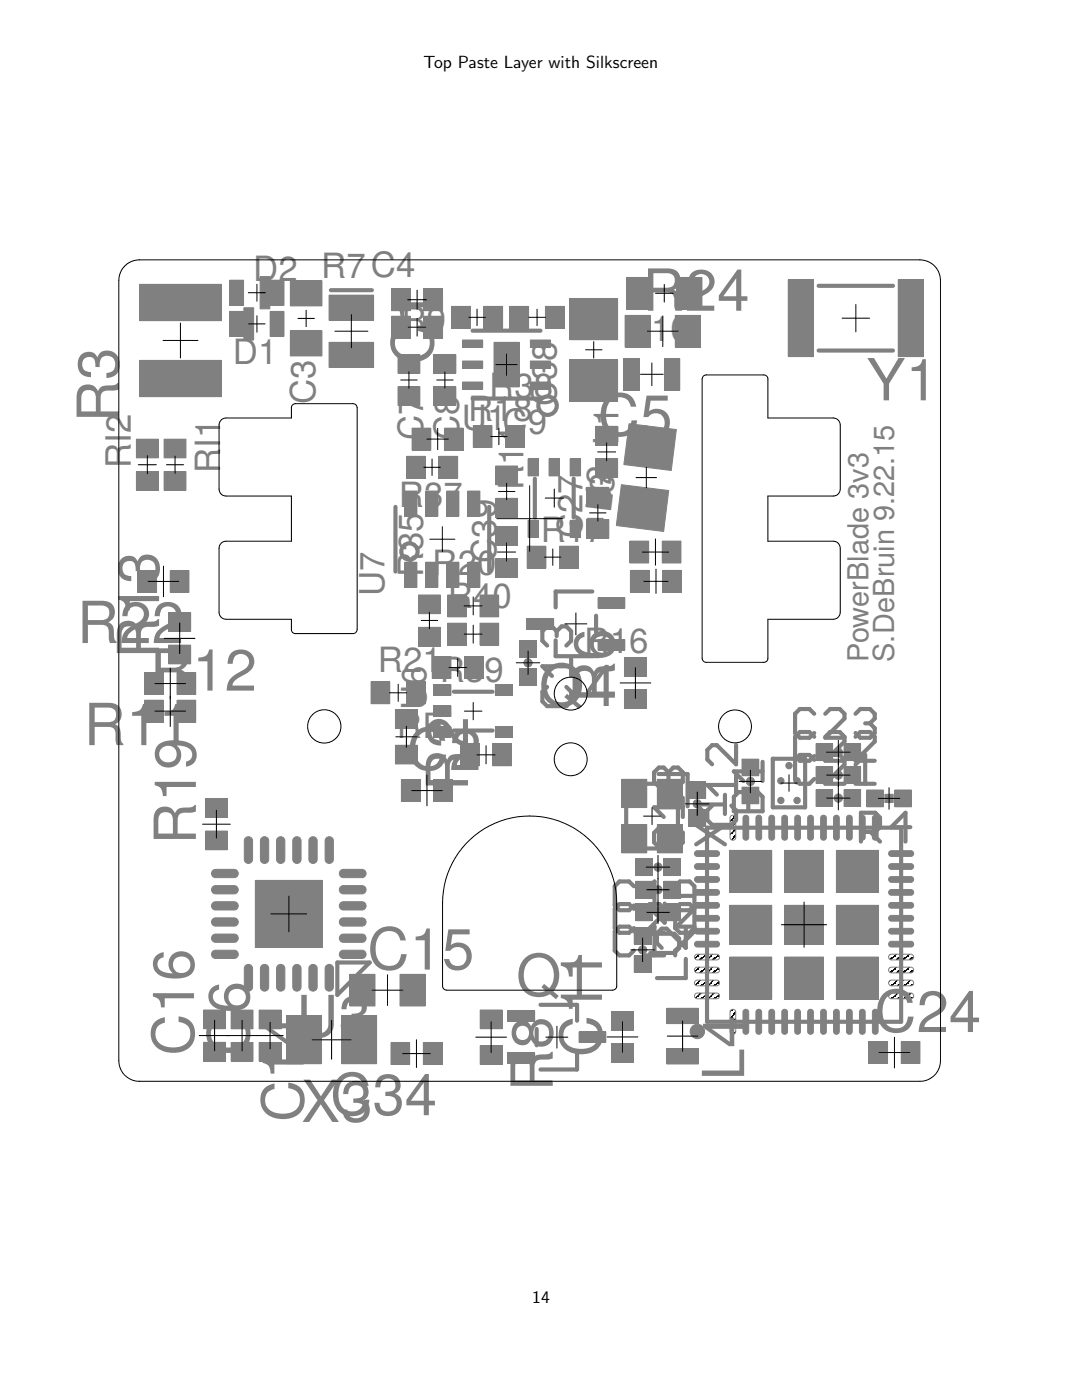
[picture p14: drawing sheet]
<svg xmlns="http://www.w3.org/2000/svg" width="216mm" height="279mm" viewBox="0 0 216 279" stroke-linecap="round" stroke-linejoin="round" font-family="sans-serif">
<defs><g id="words">
<g font-size="11.6" fill="#808080">
<text x="86.5" y="64.3" transform="rotate(-90 86.5 64.3)">1</text>
<text x="128.2" y="62">R24</text>
<text x="86.5" y="72.8" transform="rotate(-90 86.5 72.8)">C</text>
<text x="172.9" y="79.9">Y1</text>
<text x="23.7" y="84.3" transform="rotate(-90 23.7 84.3)">R3</text>
<text x="119.3" y="87">C5</text>
<text x="15.4" y="128.3">R</text>
<text x="23.8" y="128.3">22</text>
<text x="31.7" y="131.4" transform="rotate(-90 31.7 131.4)">R13</text>
<text x="29.9" y="137.8">R</text>
<text x="38.4" y="137.8">12</text>
<text x="107.6" y="140.9">Q4</text>
<text x="122.7" y="140.3" transform="rotate(-90 122.7 140.3)">R6</text>
<text x="16.7" y="148.7">R</text>
<text x="25.2" y="148.7">11</text>
<text x="93.4" y="149.4" transform="rotate(-90 93.4 149.4)">2</text>
<text x="81.2" y="153.7">C2</text>
<text x="93.4" y="157.8" transform="rotate(-90 93.4 157.8)">R</text>
<text x="39.1" y="168.5" transform="rotate(-90 39.1 168.5)">R19</text>
<text x="73.3" y="193.5">C15</text>
<text x="120.1" y="196.1" transform="rotate(-90 120.1 196.1)">1</text>
<text x="49.8" y="202.3" transform="rotate(-90 49.8 202.3)">6</text>
<text x="103" y="198.8">Q1</text>
<text x="120.1" y="202.5" transform="rotate(-90 120.1 202.5)">1</text>
<text x="59.1" y="207">U</text>
<text x="60.6" y="209" transform="rotate(-90 60.6 209)">4</text>
<text x="67.6" y="207">3</text>
<text x="174.5" y="206">C2</text>
<text x="189.3" y="206">4</text>
<text x="38.7" y="210.7" transform="rotate(-90 38.7 210.7)">C16</text>
<text x="49.8" y="210.7" transform="rotate(-90 49.8 210.7)">C</text>
<text x="60.6" y="215.5" transform="rotate(-90 60.6 215.5)">1</text>
<text x="120.1" y="211" transform="rotate(-90 120.1 211)">C</text>
<text x="148.5" y="215.6" transform="rotate(-90 148.5 215.6)">L4</text>
<text x="110.3" y="217.8" transform="rotate(-90 110.3 217.8)">R8</text>
<text x="60.1" y="223.9">XC</text>
<text x="60.6" y="223.9" transform="rotate(-90 60.6 223.9)">C</text>
<text x="67.9" y="223.9">334</text>
</g>
<g font-size="6.9" fill="#808080">
<text x="50.5" y="56.2">D</text>
<text x="55.6" y="56.2">2 R7C4</text>
<text x="80.1" y="66.2">R</text>
<text x="85.2" y="66.2">9</text>
<text x="124.9" y="68">C</text>
<text x="129.9" y="68">1</text>
<text x="133.8" y="68">0</text>
<text x="46.4" y="72.6">D1</text>
<text x="62.9" y="80.7" transform="rotate(-90 62.9 80.7)">C3</text>
<text x="97.6" y="79.4">R38</text>
<text x="111.1" y="81" transform="rotate(-90 111.1 81)">C38</text>
<text x="84.5" y="87.8" transform="rotate(-90 84.5 87.8)">C7</text>
<text x="91.6" y="87.8" transform="rotate(-90 91.6 87.8)">C8</text>
<text x="92.1" y="85.9">U1</text>
<text x="93.4" y="84">R18</text>
<text x="100.3" y="86.7">C</text>
<text x="104.4" y="88.9" transform="rotate(-90 104.4 88.9)">4</text>
<text x="105.4" y="86.7">9</text>
<text x="26.1" y="93.5" transform="rotate(-90 26.1 93.5)">RI2</text>
<text x="43.9" y="94.5" transform="rotate(-90 43.9 94.5)">RI1</text>
<text x="79.6" y="101.2">R</text>
<text x="84.6" y="101.2">3</text>
<text x="88.5" y="101.2">7</text>
<text x="104.4" y="97.9" transform="rotate(-90 104.4 97.9)">R1</text>
<text x="122" y="101.9" transform="rotate(-90 122 101.9)">U2 L1</text>
<text x="99" y="107.3" transform="rotate(-90 99 107.3)">3</text>
<text x="99" y="103.5" transform="rotate(-90 99 103.5)">9</text>
<text x="116.2" y="107.4" transform="rotate(-90 116.2 107.4)">C27</text>
<text x="121.9" y="102.4" transform="rotate(-83 121.9 102.4)">L3</text>
<text x="99" y="112.4" transform="rotate(-90 99 112.4)">C</text>
<text x="107.9" y="108.2">R17</text>
<text x="76.8" y="119" transform="rotate(-90 76.8 119)">U7</text>
<text x="84.4" y="115.1" transform="rotate(-90 84.4 115.1)">R35</text>
<text x="86.3" y="114.8">R2</text>
<text x="95.2" y="114.8">0</text>
<text x="89.3" y="121.4">R</text>
<text x="94.4" y="121.4">40</text>
<text x="116.6" y="130.3">R16</text>
<text x="75.4" y="134.2">R21</text>
<text x="87.8" y="136.1">R39</text>
<text x="85.1" y="141.8" transform="rotate(-90 85.1 141.8)">U6</text>
<text x="79.2" y="147.4">RF</text>
</g>
<g font-size="5.8" fill="#808080">
<text x="173.3" y="132.2" transform="rotate(-90 173.3 132.2)">PowerBlade 3v3</text>
<text x="178.4" y="132.2" transform="rotate(-90 178.4 132.2)">S.DeBruin 9.22.15</text>
</g>
<g font-size="3.5">
<text x="84.5" y="13.5">Top Paste Layer with Silkscreen</text>
<text x="106.2" y="259.9">14</text>
</g>
</g></defs>
<g fill="#808080" stroke="#808080" stroke-width=".2">
<path d="M53.9 62.1h2.8v5h-2.8z"/>
<path d="M45.8 62.1h2.8v5h-2.8z"/>
<path d="M45.8 55.9h2.8v5h-2.8z"/>
<path d="M53.9 55.9h2.8v5h-2.8z"/>
<path d="M57.9 56h6.3v5h-6.3z"/>
<path d="M57.9 66h6.3v5h-6.3z"/>
<path d="M105.8 76.2h4.1v1.5h-4.1z"/>
<path d="M105.8 72.1h4.1v1.4h-4.1z"/>
<path d="M105.8 67.9h4.1v1.4h-4.1z"/>
<path d="M92.3 67.9h4v1.4h-4z"/>
<path d="M92.3 72.1h4v1.4h-4z"/>
<path d="M92.3 76.2h4v1.5h-4z"/>
<path d="M98.6 68.3h5v8.9h-5z"/>
<path d="M113.7 59.6h9.5v8.2h-9.5z"/>
<path d="M113.7 71.8h9.5v8.3h-9.5z"/>
<path d="M84.6 57.6h3.7v4.4h-3.7z"/>
<path d="M78.1 57.6h3.8v4.4h-3.8z"/>
<path d="M96.6 61.2h3.7v4.3h-3.7z"/>
<path d="M90.1 61.2h3.7v4.3h-3.7z"/>
<path d="M78.1 63.1h3.8v4.4h-3.8z"/>
<path d="M84.6 63.1h3.7v4.4h-3.7z"/>
<path d="M79.4 70.8h4.4v3.7h-4.4z"/>
<path d="M79.4 77.2h4.4v3.7h-4.4z"/>
<path d="M86.6 70.8h4.4v3.7h-4.4z"/>
<path d="M86.6 77.2h4.4v3.7h-4.4z"/>
<path d="M108.8 61.2h3.8v4.3h-3.8z"/>
<path d="M101.7 61.2h3.8v4.3h-3.8z"/>
<path d="M125.1 55.4h4.9v6.3h-4.9z"/>
<path d="M135.1 55.4h5v6.3h-5z"/>
<path d="M124 96.7l9.4 1.2-1 8.2-9.4-1.2z"/>
<path d="M125.5 84.6l9.5 1.1-1.1 8.2-9.4-1.2z"/>
<path d="M118.9 85.1h4.3v3.7h-4.3z"/>
<path d="M118.9 91.5h4.3v3.8h-4.3z"/>
<path d="M125.7 108h3.7v4.4h-3.7z"/>
<path d="M132.1 108h3.8v4.4h-3.8z"/>
<path d="M125.8 113.8h3.7v4.4h-3.7z"/>
<path d="M132.2 113.8h3.8v4.4h-3.8z"/>
<path d="M111.7 109h3.7v4.4h-3.7z"/>
<path d="M105.2 109h3.7v4.4h-3.7z"/>
<path d="M94.4 84.9h3.8v4.4h-3.8z"/>
<path d="M100.9 84.9h3.7v4.4h-3.7z"/>
<path d="M117.1 103.7h4.4v3.7h-4.4z"/>
<path d="M117.1 97.3h4.4v3.7h-4.4z"/>
<path d="M86.6 140.9h3.4v2.1h-3.4z"/>
<path d="M86.6 136.7h3.4v2.1h-3.4z"/>
<path d="M86.6 145.1h3.4v2.1h-3.4z"/>
<path d="M98.8 136.7h3.4v2.1h-3.4z"/>
<path d="M98.8 145.1h3.4v2.1h-3.4z"/>
<path d="M91.9 148.5h3.7v4.3h-3.7z"/>
<path d="M98.3 148.5h3.8v4.3h-3.8z"/>
<path d="M86.3 131h3.7v4.4h-3.7z"/>
<path d="M92.7 131h3.7v4.4h-3.7z"/>
<path d="M74 136.1h3.8v4.3h-3.8z"/>
<path d="M81.1 136.1h3.8v4.3h-3.8z"/>
<path d="M32.7 87.7h4.4v3.7h-4.4z"/>
<path d="M32.7 94.1h4.4v3.7h-4.4z"/>
<path d="M27.2 87.7h4.4v3.7h-4.4z"/>
<path d="M27.2 94.1h4.4v3.7h-4.4z"/>
<path d="M80.8 112.2h2.4v5h-2.4z"/>
<path d="M85 112.2h2.4v5h-2.4z"/>
<path d="M89.2 112.2h2.4v5h-2.4z"/>
<path d="M93.3 112.2h2.5v5h-2.5z"/>
<path d="M93.3 98h2.5v5h-2.5z"/>
<path d="M89.2 98h2.4v5h-2.4z"/>
<path d="M85 98h2.4v5h-2.4z"/>
<path d="M80.8 98h2.4v5h-2.4z"/>
<path d="M98.9 105.1h4.4v3.7h-4.4z"/>
<path d="M98.9 111.5h4.4v3.8h-4.4z"/>
<path d="M83.5 118.7h4.4v3.8h-4.4z"/>
<path d="M83.5 125.2h4.4v3.7h-4.4z"/>
<path d="M87.6 91.1h3.7v4.3h-3.7z"/>
<path d="M81.1 91.1h3.8v4.3h-3.8z"/>
<path d="M82.2 85.4h3.8v4.4h-3.8z"/>
<path d="M88.7 85.4h3.7v4.4h-3.7z"/>
<path d="M89.3 124.4h3.7v4.3h-3.7z"/>
<path d="M95.8 124.4h3.7v4.3h-3.7z"/>
<path d="M98.9 99.5h4.4v3.7h-4.4z"/>
<path d="M98.9 93h4.4v3.7h-4.4z"/>
<path d="M95.8 118.7h3.7v4.4h-3.7z"/>
<path d="M89.3 118.7h3.7v4.4h-3.7z"/>
<path d="M78.9 141.6h4.4v3.8h-4.4z"/>
<path d="M78.9 148.7h4.4v3.8h-4.4z"/>
<path d="M80.1 155.6h3.7v4.4h-3.7z"/>
<path d="M86.6 155.6h3.7v4.4h-3.7z"/>
<path d="M109.6 91.6h2v3.4h-2z"/>
<path d="M113.8 91.6h2v3.4h-2z"/>
<path d="M105.4 91.6h2v3.4h-2z"/>
<path d="M113.8 103.8h2v3.4h-2z"/>
<path d="M105.4 103.8h2v3.4h-2z"/>
<path d="M27.9 71.9h16.3v7.3h-16.3z"/>
<path d="M27.9 56.7h16.3v7.3h-16.3z"/>
<path d="M50.9 175.7h13.4v13.4h-13.4z"/>
<path d="M46.1 201.6h4.4v3.7h-4.4z"/>
<path d="M46.1 208h4.4v3.8h-4.4z"/>
<path d="M69.8 194.5h5v6.3h-5z"/>
<path d="M79.8 194.5h5v6.3h-5z"/>
<path d="M40.6 208h4.4v3.8h-4.4z"/>
<path d="M40.6 201.6h4.4v3.7h-4.4z"/>
<path d="M41 165.9h4.4v3.7h-4.4z"/>
<path d="M41 159.4h4.4v3.7h-4.4z"/>
<path d="M35.3 134.2h3.8v4.4h-3.8z"/>
<path d="M28.9 134.2h3.7v4.4h-3.7z"/>
<path d="M28.9 139.7h3.7v4.4h-3.7z"/>
<path d="M35.3 139.7h3.8v4.4h-3.8z"/>
<path d="M68.2 202.8h6.9v9.5h-6.9z"/>
<path d="M57.2 202.8h7v9.5h-7z"/>
<path d="M51.7 208h4.4v3.8h-4.4z"/>
<path d="M51.7 201.6h4.4v3.7h-4.4z"/>
<path d="M84.5 208.1h3.7v4.3h-3.7z"/>
<path d="M78 208.1h3.7v4.3h-3.7z"/>
<path d="M148.1 151.5h3.3v3.3h-3.3z"/>
<path d="M148.1 157.1h3.3v3.3h-3.3z"/>
<path d="M145.6 191h8.4v8.4h-8.4z"/>
<path d="M145.6 169.7h8.4v8.4h-8.4z"/>
<path d="M145.6 180.7h8.4v7.7h-8.4z"/>
<path d="M166.9 191h8.4v8.4h-8.4z"/>
<path d="M166.9 169.7h8.4v8.4h-8.4z"/>
<path d="M166.9 180.7h8.4v7.7h-8.4z"/>
<path d="M156.6 180.7h7.7v7.7h-7.7z"/>
<path d="M156.6 169.7h7.7v8.4h-7.7z"/>
<path d="M156.6 191h7.7v8.4h-7.7z"/>
<path d="M126.6 190.7h3.3v3.3h-3.3z"/>
<path d="M126.6 185.1h3.3v3.3h-3.3z"/>
<path d="M126.9 180.4h3.3v3.3h-3.3z"/>
<path d="M132.4 180.4h3.3v3.3h-3.3z"/>
<path d="M131.2 155.5h5v5.7h-5z"/>
<path d="M131.2 164.6h5v5.6h-5z"/>
<path d="M124.1 164.6h5v5.6h-5z"/>
<path d="M124.1 155.5h5v5.7h-5z"/>
<path d="M137.5 156h3.3v3.3h-3.3z"/>
<path d="M137.5 161.6h3.3v3.3h-3.3z"/>
<path d="M126.9 171.4h3.3v3.3h-3.3z"/>
<path d="M132.4 171.4h3.3v3.3h-3.3z"/>
<path d="M126.9 175.9h3.3v3.3h-3.3z"/>
<path d="M132.4 175.9h3.3v3.3h-3.3z"/>
<path d="M168.4 157.6h3.3v3.4h-3.3z"/>
<path d="M162.8 157.6h3.3v3.4h-3.3z"/>
<path d="M168.4 153h3.3v3.4h-3.3z"/>
<path d="M162.8 153h3.3v3.4h-3.3z"/>
<path d="M173 157.7h3.3v3.3h-3.3z"/>
<path d="M178.6 157.7h3.3v3.3h-3.3z"/>
<path d="M168.4 148.4h3.3v3.4h-3.3z"/>
<path d="M162.8 148.4h3.3v3.4h-3.3z"/>
<path d="M119.3 127.7h5.4v2.1h-5.4z"/>
<path d="M119.3 119.3h5.4v2h-5.4z"/>
<path d="M105.1 123.5h5.4v2h-5.4z"/>
<path d="M124.6 137.6h4.4v3.8h-4.4z"/>
<path d="M124.6 131.2h4.4v3.7h-4.4z"/>
<path d="M33.7 128.8h4.3v3.7h-4.3z"/>
<path d="M33.7 122.3h4.3v3.7h-4.3z"/>
<path d="M34 113.9h3.7v4.3h-3.7z"/>
<path d="M27.5 113.9h3.7v4.3h-3.7z"/>
<path d="M124.7 62.9h5v6.4h-5z"/>
<path d="M134.7 62.9h5v6.4h-5z"/>
<path d="M65.7 58.9h8.8v5h-8.8z"/>
<path d="M65.7 68.3h8.8v5h-8.8z"/>
<path d="M132.6 71.5h3v6.4h-3z"/>
<path d="M124.5 71.5h3.1v6.4h-3.1z"/>
<path d="M179.2 55.8h5v15.4h-5z"/>
<path d="M157.3 55.8h5v15.4h-5z"/>
<path d="M173.4 207.9h3.7v4.3h-3.7z"/>
<path d="M179.8 207.9h3.8v4.3h-3.8z"/>
<path d="M122 208.3h4.4v3.7h-4.4z"/>
<path d="M122 201.9h4.4v3.7h-4.4z"/>
<path d="M103.7 133.4h3.3v3.3h-3.3z"/>
<path d="M103.7 127.8h3.3v3.3h-3.3z"/>
<path d="M133.1 201.2h6.3v3.1h-6.3z"/>
<path d="M133.1 209.3h6.3v3h-6.3z"/>
<path d="M101.3 201.8h5.4v2h-5.4z"/>
<path d="M101.3 210.1h5.4v2.1h-5.4z"/>
<path d="M115.5 206h5.4v2h-5.4z"/>
<path d="M95.8 201.6h4.4v3.7h-4.4z"/>
<path d="M95.8 208.7h4.4v3.7h-4.4z"/>
<path d="M48.7 61.4h1.9v6.5h-1.9z"/>
<path d="M51.9 55.2h1.9v6.4h-1.9z"/>
<path d="M176.6 158.5h1.6v1.7h-1.6z"/>
</g>
<g fill="#808080" stroke="#808080" stroke-width=".2">
<path d="M67.9 189.9l.6-.3h3.7a.83 .83 0 0 1 .8 .9 .83 .83 0 0 1-.8 .8h-3.7a.83 .83 0 0 1-.7-.5 .83 .83 0 0 1 .1-.9z" fill-rule="evenodd"/>
<path d="M67.9 186.7l.6-.3h3.7a.83 .83 0 0 1 .8 .8 .83 .83 0 0 1-.8 .9h-3.7a.83 .83 0 0 1-.7-.6 .83 .83 0 0 1 .1-.8z" fill-rule="evenodd"/>
<path d="M67.9 183.4l.6-.2h3.7a.83 .83 0 0 1 .8 .8 .83 .83 0 0 1-.8 .8h-3.7a.83 .83 0 0 1-.7-.5 .83 .83 0 0 1 .1-.9z" fill-rule="evenodd"/>
<path d="M67.9 180.2l.6-.2h3.7a.83 .83 0 0 1 .8 .8 .83 .83 0 0 1-.8 .8h-3.7a.83 .83 0 0 1-.7-.5 .83 .83 0 0 1 .1-.9z" fill-rule="evenodd"/>
<path d="M67.9 177l.6-.3h3.7a.83 .83 0 0 1 .8 .9 .83 .83 0 0 1-.8 .8h-3.7a.83 .83 0 0 1-.7-.5 .83 .83 0 0 1 .1-.9z" fill-rule="evenodd"/>
<path d="M67.9 173.7l.6-.2h3.7a.83 .83 0 0 1 .8 .8 .83 .83 0 0 1-.8 .9h-3.7a.83 .83 0 0 1-.7-.6 .83 .83 0 0 1 .1-.9z" fill-rule="evenodd"/>
<path d="M65.1 167.2a.83 .83 0 0 1 .9-.2 .83 .83 0 0 1 .5 .8v3.7a.83 .83 0 0 1-.8 .8 .83 .83 0 0 1-.8-.8v-3.7z" fill-rule="evenodd"/>
<path d="M61.9 167.2a.83 .83 0 0 1 .9-.2 .83 .83 0 0 1 .5 .8v3.7a.83 .83 0 0 1-.8 .8 .83 .83 0 0 1-.9-.8v-3.7z" fill-rule="evenodd"/>
<path d="M58.7 167.2a.83 .83 0 0 1 .9-.2 .83 .83 0 0 1 .5 .8v3.7a.83 .83 0 0 1-.9 .8 .83 .83 0 0 1-.8-.8v-3.7z" fill-rule="evenodd"/>
<path d="M55.4 167.2a.83 .83 0 0 1 .9-.2 .83 .83 0 0 1 .5 .8v3.7a.83 .83 0 0 1-.8 .8 .83 .83 0 0 1-.8-.8v-3.7z" fill-rule="evenodd"/>
<path d="M49 167.2a.83 .83 0 0 1 .9-.2 .83 .83 0 0 1 .5 .8v3.7a.83 .83 0 0 1-.8 .8 .83 .83 0 0 1-.9-.8v-3.7z" fill-rule="evenodd"/>
<path d="M52.2 167.2a.83 .83 0 0 1 .9-.2 .83 .83 0 0 1 .5 .8v3.7a.83 .83 0 0 1-.8 .8 .83 .83 0 0 1-.8-.8v-3.7z" fill-rule="evenodd"/>
<path d="M42.4 173.7l.6-.2h3.7a.83 .83 0 0 1 .8 .8 .83 .83 0 0 1-.8 .9h-3.7a.83 .83 0 0 1-.7-.6 .83 .83 0 0 1 .1-.9z" fill-rule="evenodd"/>
<path d="M42.4 177l.6-.3h3.7a.83 .83 0 0 1 .8 .9 .83 .83 0 0 1-.8 .8h-3.7a.83 .83 0 0 1-.7-.5 .83 .83 0 0 1 .1-.9z" fill-rule="evenodd"/>
<path d="M42.4 180.2l.6-.2h3.7a.83 .83 0 0 1 .8 .8 .83 .83 0 0 1-.8 .8h-3.7a.83 .83 0 0 1-.7-.5 .83 .83 0 0 1 .1-.9z" fill-rule="evenodd"/>
<path d="M42.4 183.4l.6-.2h3.7a.83 .83 0 0 1 .8 .8 .83 .83 0 0 1-.8 .8h-3.7a.83 .83 0 0 1-.7-.5 .83 .83 0 0 1 .1-.9z" fill-rule="evenodd"/>
<path d="M42.4 186.7l.6-.3h3.7a.83 .83 0 0 1 .8 .8 .83 .83 0 0 1-.8 .9h-3.7a.83 .83 0 0 1-.7-.6 .83 .83 0 0 1 .1-.8z" fill-rule="evenodd"/>
<path d="M42.4 189.9l.6-.3h3.7a.83 .83 0 0 1 .8 .9 .83 .83 0 0 1-.8 .8h-3.7a.83 .83 0 0 1-.7-.5 .83 .83 0 0 1 .1-.9z" fill-rule="evenodd"/>
<path d="M49 192.7a.83 .83 0 0 1 .9-.2 .83 .83 0 0 1 .5 .8v3.7a.83 .83 0 0 1-.8 .8 .83 .83 0 0 1-.9-.8v-3.7z" fill-rule="evenodd"/>
<path d="M52.2 192.7a.83 .83 0 0 1 .9-.2 .83 .83 0 0 1 .5 .8v3.7a.83 .83 0 0 1-.8 .8 .83 .83 0 0 1-.8-.8v-3.7z" fill-rule="evenodd"/>
<path d="M55.4 192.7a.83 .83 0 0 1 .9-.2 .83 .83 0 0 1 .5 .8v3.7a.83 .83 0 0 1-.8 .8 .83 .83 0 0 1-.8-.8v-3.7z" fill-rule="evenodd"/>
<path d="M58.7 192.7a.83 .83 0 0 1 .9-.2 .83 .83 0 0 1 .5 .8v3.7a.83 .83 0 0 1-.9 .8 .83 .83 0 0 1-.8-.8v-3.7z" fill-rule="evenodd"/>
<path d="M61.9 192.7a.83 .83 0 0 1 .9-.2 .83 .83 0 0 1 .5 .8v3.7a.83 .83 0 0 1-.8 .8 .83 .83 0 0 1-.9-.8v-3.7z" fill-rule="evenodd"/>
<path d="M65.1 192.7a.83 .83 0 0 1 .9-.2 .83 .83 0 0 1 .5 .8v3.7a.83 .83 0 0 1-.8 .8 .83 .83 0 0 1-.8-.8v-3.7z" fill-rule="evenodd"/>
<path d="M145.7 201.7a.58 .58 0 0 1 .7-.3 .58 .58 0 0 1 .4 .6v3.9a.57 .57 0 0 1-.6 .5 .57 .57 0 0 1-.5-.5z" fill-rule="evenodd"/>
<path d="M148.3 201.7a.58 .58 0 0 1 .7-.3 .58 .58 0 0 1 .4 .6v3.9a.57 .57 0 0 1-.6 .5 .57 .57 0 0 1-.5-.5z" fill-rule="evenodd"/>
<path d="M150.9 201.7a.58 .58 0 0 1 .6-.3 .58 .58 0 0 1 .5 .6v3.9a.57 .57 0 0 1-.6 .5 .57 .57 0 0 1-.6-.5z" fill-rule="evenodd"/>
<path d="M153.5 201.7a.58 .58 0 0 1 .6-.3 .58 .58 0 0 1 .5 .6v3.9a.57 .57 0 0 1-.6 .5 .57 .57 0 0 1-.6-.5z" fill-rule="evenodd"/>
<path d="M156.1 201.7a.58 .58 0 0 1 .6-.3 .58 .58 0 0 1 .4 .6v3.9a.57 .57 0 0 1-.5 .5 .57 .57 0 0 1-.6-.5z" fill-rule="evenodd"/>
<path d="M158.7 201.7a.58 .58 0 0 1 .6-.3 .58 .58 0 0 1 .4 .6v3.9a.57 .57 0 0 1-.5 .5 .57 .57 0 0 1-.6-.5z" fill-rule="evenodd"/>
<path d="M161.2 201.7a.58 .58 0 0 1 .7-.3 .58 .58 0 0 1 .4 .6v3.9a.57 .57 0 0 1-.6 .5 .57 .57 0 0 1-.5-.5z" fill-rule="evenodd"/>
<path d="M163.8 201.7a.58 .58 0 0 1 .7-.3 .58 .58 0 0 1 .4 .6v3.9a.57 .57 0 0 1-.6 .5 .57 .57 0 0 1-.6-.5z" fill-rule="evenodd"/>
<path d="M166.4 201.7a.58 .58 0 0 1 .6-.3 .58 .58 0 0 1 .5 .6v3.9a.57 .57 0 0 1-.6 .5 .57 .57 0 0 1-.6-.5z" fill-rule="evenodd"/>
<path d="M169 201.7a.58 .58 0 0 1 .6-.3 .58 .58 0 0 1 .5 .6v3.9a.57 .57 0 0 1-.6 .5 .57 .57 0 0 1-.6-.5z" fill-rule="evenodd"/>
<path d="M171.6 201.7a.58 .58 0 0 1 .6-.3 .58 .58 0 0 1 .4 .6v3.9a.57 .57 0 0 1-.5 .5 .57 .57 0 0 1-.6-.5z" fill-rule="evenodd"/>
<path d="M174.2 201.7a.58 .58 0 0 1 .6-.3 .58 .58 0 0 1 .4 .6v3.9a.57 .57 0 0 1-.6 .5 .57 .57 0 0 1-.5-.5z" fill-rule="evenodd"/>
<path d="M177.6 198.3l4.2-.1a.57 .57 0 0 1 .5 .6 .57 .57 0 0 1-.5 .5h-3.9a.57 .57 0 0 1-.6-.4 .57 .57 0 0 1 .3-.6z" fill-rule="evenodd"/>
<path d="M177.6 195.7l4.2-.1a.57 .57 0 0 1 .5 .6 .57 .57 0 0 1-.5 .5h-3.9a.57 .57 0 0 1-.6-.4 .57 .57 0 0 1 .3-.6z" fill-rule="evenodd"/>
<path d="M177.6 193.1l4.2-.1a.57 .57 0 0 1 .5 .6 .57 .57 0 0 1-.5 .6h-3.9a.57 .57 0 0 1-.6-.5 .57 .57 0 0 1 .3-.6z" fill-rule="evenodd"/>
<path d="M177.6 190.5l4.2-.1a.57 .57 0 0 1 .5 .6 .57 .57 0 0 1-.5 .6h-3.9a.57 .57 0 0 1-.6-.4 .57 .57 0 0 1 .3-.7z" fill-rule="evenodd"/>
<path d="M177.6 187.9h4.2a.57 .57 0 0 1 .5 .5 .57 .57 0 0 1-.5 .6h-3.9a.57 .57 0 0 1-.6-.4 .57 .57 0 0 1 .3-.7z" fill-rule="evenodd"/>
<path d="M177.6 185.3h4.2a.57 .57 0 0 1 .5 .5 .57 .57 0 0 1-.5 .6h-3.9a.57 .57 0 0 1-.6-.4 .57 .57 0 0 1 .3-.7z" fill-rule="evenodd"/>
<path d="M177.6 182.8l4.2-.1a.57 .57 0 0 1 .5 .6 .57 .57 0 0 1-.5 .5h-3.9a.57 .57 0 0 1-.6-.4 .57 .57 0 0 1 .3-.6z" fill-rule="evenodd"/>
<path d="M177.6 180.2l4.2-.1a.57 .57 0 0 1 .5 .6 .57 .57 0 0 1-.5 .6h-3.9a.57 .57 0 0 1-.6-.5 .57 .57 0 0 1 .3-.6z" fill-rule="evenodd"/>
<path d="M177.6 177.6l4.2-.1a.57 .57 0 0 1 .5 .6 .57 .57 0 0 1-.5 .6h-3.9a.57 .57 0 0 1-.6-.5 .57 .57 0 0 1 .3-.6z" fill-rule="evenodd"/>
<path d="M177.6 175l4.2-.1a.57 .57 0 0 1 .5 .6 .57 .57 0 0 1-.5 .6h-3.9a.57 .57 0 0 1-.6-.4 .57 .57 0 0 1 .3-.7z" fill-rule="evenodd"/>
<path d="M177.6 172.4h4.2a.57 .57 0 0 1 .5 .5 .57 .57 0 0 1-.5 .6h-3.9a.57 .57 0 0 1-.6-.4 .57 .57 0 0 1 .3-.7z" fill-rule="evenodd"/>
<path d="M177.6 169.9l4.2-.1a.57 .57 0 0 1 .5 .5 .57 .57 0 0 1-.5 .6h-3.9a.57 .57 0 0 1-.6-.4 .57 .57 0 0 1 .3-.6z" fill-rule="evenodd"/>
<path d="M174.2 163a.58 .58 0 0 1 .6-.3 .58 .58 0 0 1 .4 .5v3.9a.57 .57 0 0 1-.6 .6 .57 .57 0 0 1-.5-.6z" fill-rule="evenodd"/>
<path d="M171.6 163a.58 .58 0 0 1 .6-.3 .58 .58 0 0 1 .4 .5v3.9a.57 .57 0 0 1-.5 .6 .57 .57 0 0 1-.6-.6z" fill-rule="evenodd"/>
<path d="M169 163a.58 .58 0 0 1 .6-.3 .58 .58 0 0 1 .5 .5v3.9a.57 .57 0 0 1-.6 .6 .57 .57 0 0 1-.6-.6z" fill-rule="evenodd"/>
<path d="M166.4 163a.58 .58 0 0 1 .6-.3 .58 .58 0 0 1 .5 .5v3.9a.57 .57 0 0 1-.6 .6 .57 .57 0 0 1-.6-.6z" fill-rule="evenodd"/>
<path d="M163.8 163a.58 .58 0 0 1 .7-.3 .58 .58 0 0 1 .4 .5v3.9a.57 .57 0 0 1-.6 .6 .57 .57 0 0 1-.6-.6z" fill-rule="evenodd"/>
<path d="M161.2 163a.58 .58 0 0 1 .7-.3 .58 .58 0 0 1 .4 .5v3.9a.57 .57 0 0 1-.6 .6 .57 .57 0 0 1-.5-.6z" fill-rule="evenodd"/>
<path d="M158.7 163a.58 .58 0 0 1 .6-.3 .58 .58 0 0 1 .4 .5v3.9a.57 .57 0 0 1-.5 .6 .57 .57 0 0 1-.6-.6z" fill-rule="evenodd"/>
<path d="M156.1 163a.58 .58 0 0 1 .6-.3 .58 .58 0 0 1 .4 .5v3.9a.57 .57 0 0 1-.5 .6 .57 .57 0 0 1-.6-.6z" fill-rule="evenodd"/>
<path d="M153.5 163a.58 .58 0 0 1 .6-.3 .58 .58 0 0 1 .5 .5v3.9a.57 .57 0 0 1-.6 .6 .57 .57 0 0 1-.6-.6z" fill-rule="evenodd"/>
<path d="M150.9 163a.58 .58 0 0 1 .6-.3 .58 .58 0 0 1 .5 .5v3.9a.57 .57 0 0 1-.6 .6 .57 .57 0 0 1-.6-.6z" fill-rule="evenodd"/>
<path d="M148.3 163a.58 .58 0 0 1 .7-.3 .58 .58 0 0 1 .4 .5v3.9a.57 .57 0 0 1-.6 .6 .57 .57 0 0 1-.5-.6z" fill-rule="evenodd"/>
<path d="M145.7 163a.58 .58 0 0 1 .7-.3 .58 .58 0 0 1 .4 .5v3.9a.57 .57 0 0 1-.6 .6 .57 .57 0 0 1-.5-.6z" fill-rule="evenodd"/>
<path d="M138.9 169.9l4.1-.1a.57 .57 0 0 1 .6 .5 .57 .57 0 0 1-.6 .6h-3.9a.57 .57 0 0 1-.5-.4 .57 .57 0 0 1 .3-.6z" fill-rule="evenodd"/>
<path d="M138.9 172.4h4.1a.57 .57 0 0 1 .6 .5 .57 .57 0 0 1-.6 .6h-3.9a.57 .57 0 0 1-.5-.4 .57 .57 0 0 1 .3-.7z" fill-rule="evenodd"/>
<path d="M138.9 175l4.1-.1a.57 .57 0 0 1 .6 .6 .57 .57 0 0 1-.6 .6h-3.9a.57 .57 0 0 1-.5-.4 .57 .57 0 0 1 .3-.7z" fill-rule="evenodd"/>
<path d="M138.9 177.6l4.1-.1a.57 .57 0 0 1 .6 .6 .57 .57 0 0 1-.6 .6h-3.9a.57 .57 0 0 1-.5-.5 .57 .57 0 0 1 .3-.6z" fill-rule="evenodd"/>
<path d="M138.9 180.2l4.1-.1a.57 .57 0 0 1 .6 .6 .57 .57 0 0 1-.6 .6h-3.9a.57 .57 0 0 1-.5-.5 .57 .57 0 0 1 .3-.6z" fill-rule="evenodd"/>
<path d="M138.9 182.8l4.1-.1a.57 .57 0 0 1 .6 .6 .57 .57 0 0 1-.6 .5h-3.9a.57 .57 0 0 1-.5-.4 .57 .57 0 0 1 .3-.6z" fill-rule="evenodd"/>
<path d="M138.9 185.3h4.1a.57 .57 0 0 1 .6 .5 .57 .57 0 0 1-.6 .6h-3.9a.57 .57 0 0 1-.5-.4 .57 .57 0 0 1 .3-.7z" fill-rule="evenodd"/>
<path d="M138.9 187.9h4.1a.57 .57 0 0 1 .6 .5 .57 .57 0 0 1-.6 .6h-3.9a.57 .57 0 0 1-.5-.4 .57 .57 0 0 1 .3-.7z" fill-rule="evenodd"/>
<path d="M138.9 190.5l4.1-.1a.57 .57 0 0 1 .6 .6 .57 .57 0 0 1-.6 .6h-3.9a.57 .57 0 0 1-.5-.4 .57 .57 0 0 1 .3-.7z" fill-rule="evenodd"/>
<path d="M138.9 193.1l4.1-.1a.57 .57 0 0 1 .6 .6 .57 .57 0 0 1-.6 .6h-3.9a.57 .57 0 0 1-.5-.5 .57 .57 0 0 1 .3-.6z" fill-rule="evenodd"/>
<path d="M138.9 195.7l4.1-.1a.57 .57 0 0 1 .6 .6 .57 .57 0 0 1-.6 .5h-3.9a.57 .57 0 0 1-.5-.4 .57 .57 0 0 1 .3-.6z" fill-rule="evenodd"/>
<path d="M138.9 198.3l4.1-.1a.57 .57 0 0 1 .6 .6 .57 .57 0 0 1-.6 .5h-3.9a.57 .57 0 0 1-.5-.4 .57 .57 0 0 1 .3-.6z" fill-rule="evenodd"/>
<circle cx="155.8" cy="159.7" r=".64"/>
<circle cx="159" cy="159.7" r=".64"/>
<circle cx="155.8" cy="155.8" r=".64"/>
<circle cx="159" cy="155.8" r=".64"/>
<circle cx="157.4" cy="152.8" r=".64"/>
<circle cx="149.7" cy="156" r=".83"/>
<circle cx="139.1" cy="205.8" r="1.44"/>
<circle cx="128.2" cy="189.6" r=".83"/>
<circle cx="131.3" cy="182.1" r=".83"/>
<circle cx="139.1" cy="160.4" r=".83"/>
<circle cx="131.3" cy="173.1" r=".83"/>
<circle cx="131.3" cy="177.6" r=".83"/>
<circle cx="167.3" cy="159.3" r=".83"/>
<circle cx="167.3" cy="154.7" r=".83"/>
<circle cx="167.3" cy="150.1" r=".83"/>
<circle cx="105.4" cy="132.3" r=".83"/>
</g>
<g fill="none" stroke="#808080" stroke-width=".83">
<path d="M66 57.9h8.2M163.3 57h14.9M94.3 66h13.5M94.3 79.5h13.5M163.3 70h14.9M106.7 95.5v7.8M114.5 95.5v7.8M78.9 101.2v12.9M97.6 101.2v12.9M118.2 118h-7.3v3.2M90.6 138h7.7M109.2 137.1l-1 .9v2l1 .9h3.8l1-.9v-2l-1-.9"/>
<path d="M110.9 127.8v3.2h7.3M111.1 126l-1-1h-.9l-1 1v1.9l1 .9M111.1 126l1-1h.9l1 1v1.9l-1 .9M111.1 126v.9M114 131.1v3.8M114 133h-5.8l1.9 1.9M118.9 122.9v3.3M90.6 145.8h7.7M124.9 156.4h10.4v12.9h-10.4zM131.4 154.5h5.8v6.4M133.4 154.1l-1-.9h-.9l-1 .9v1.9l1 1h.9l1-1M133.4 154.1l.9-.9h1l.9 .9v1.9l-.9 1h-1l-.9-1"/>
<path d="M133.4 154.1v1.9M136.2 159.2v3.8M144.7 158.6v3.9M146.4 159l1-.9h1l.9 .9 1-.9h.9l1 .9v2.9h-5.8zM146.9 148.7v3.8l-3.9-3.8h-.9l-1 1v1.9l1 .9M146.9 154.7v3.9M146.9 156.7h-5.8l1.9 1.9M149.3 159v2.9M152.2 152v3.9M152.2 153.9h-5.8l2 2M154.2 151.4h6.5v9.7h-6.5zM162.5 151.6l-1-.9h-1.9l-1 .9v3.8l1 1h1.9l1-1"/>
<path d="M162.5 142.5l-1-1h-1.9l-1 1v3.8l1 .9h1.9l1-.9M162.5 147l-1-.9h-1.9l-1 .9v3.9l1 .9h1.9l1-.9M164.7 151.6l.9-.9h2l.9 .9v1l-3.8 3.8h3.8M164.7 142.5l.9-1h2l.9 1v.9l-3.8 3.8h3.8M164.7 147l.9-.9h2l.9 .9v1l-3.8 3.8h3.8M170.7 156.4h3.8M170.7 142.5l1-1h1.9l.9 1v.9l-.9 1M170.7 152.6l1.9-1.9v5.7M170.7 147l1-.9h1.9l.9 .9v1l-3.8 3.8h3.8M172.6 144.4h1M173.6 144.4l.9 .9v1l-.9 .9h-1.9l-1-.9M126.5 176.9l-1-1h-1.9l-.9 1v3.8l.9 1h1.9l1-1"/>
<path d="M128.7 177.8l1.9-1.9v5.8M131.5 165.2l-1 1v1.9l1 1h3.8l.9-1v-1.9l-.9-1M136.2 161.1h-5.7l1.9 1.9M138.6 178.8h-2.9l-1-1v-.9l1-1h1.9l1 1v3.8l-1 1h-1.9l-1-1M138.9 164.7l5.8 3.8M141.1 165.2h38.7v38.7h-38.7zM142.1 160.8l-1 .9v2l1 .9h3.8l1-.9v-2l-1-.9M144.7 164.7l-5.8 3.8M144.7 160.5h-5.8l1.9 2M171.8 166h2.8l1-.9v-1.9l-1-1h-2.8v5.8M173.7 166l1.9 2M181.7 165.1h-3.9l2.9-2.9v5.8"/>
<path d="M67.3 192.1h6.5l-6.5 6.4zM126.5 185.9l-1-1h-1.9l-.9 1v3.8l.9 1h1.9l1-1M126.5 181.4l-1-1h-1.9l-.9 1v3.8l.9 1h1.9l1-1M128.7 190.7h3.8M128.7 186.9l1.9-2v5.8M128.7 181.7h3.8M128.7 181.4l.9-1h2l.9 1v1l-3.8 3.8h3.8M129.8 186.4h4.8l.9 .9v1.9l-.9 1h-4.8M132.6 180.3v3.8l-2.8-2.8h5.7M134.7 184.9h3.9M134.7 185.2l1 1h1.9l1-1M136.8 191.4v3.8h-5.7"/>
<path d="M136.8 185.3v3.9l-3.8-3.9h-1l-.9 1v1.9l.9 1M138.6 181.4v4.5l-3.9 3.8v1M138.6 181.4l-1-1h-1.9l-1 1v3.8M138.6 181.4l-3.9 3.8M107.1 205.4v3.2M107.8 200.5h7.3v3.2M115.1 210.3v3.1h-7.3"/>
<circle cx="109.3" cy="81" r="1.84"/>
<circle cx="81.7" cy="110.1" r="1.63"/>
</g>
<g fill="none" stroke="#000" stroke-width=".2">
<path d="M24.9 53.1l1.3-.9 1.6-.3h155.8a4.1 4.1 0 0 1 4.1 4.1v155.7a4.1 4.1 0 0 1-4.1 4.1h-155.8a4.1 4.1 0 0 1-4.1-4.1v-155.7l.3-1.6zM49.6 58.4h3.4M51.3 56.7v3.4M81.3 59.8h3.8M83.2 57.9v3.8M130.8 58.5h3.5M132.5 56.8v3.5M32.5 67.9h7M36 64.5v6.9M49.6 64.6h3.3M51.3 63v3.3M59.5 63.5h3.2"/>
<path d="M61.1 61.9v3.3M66.8 66.1h6.6M70.1 62.8v6.6M80 75.8h3.2M81.5 65.3h3.5M81.6 74.2v3.3M83.2 63.5v3.6M87.1 75.8h3.3M88.8 74.2v3.3M93.6 63.3h3.2M95.2 61.7v3.3M99 72.8h4.2"/>
<path d="M101.1 70.7v4.2M105.5 63.3h3.3M107.2 61.7v3.3M116.8 69.8h3.3M118.5 68.2v3.3M127.8 74.7h4.5M129.2 66.1h6.1M130.1 72.4v4.6M132.2 63.1v6.1M140.4 75.1l.5-.3h11.7l.4 .3 .2 .5v7.8h13.1l.8 .3 .5 .8 .1 13.1-.4 .9-.4 .4-.6 .1h-13.1v9h13.1l.6 .1 .6 .7 .2 .6-.1 13.1-.5 .8-.8 .3h-13.1v7.8l-.2 .6-.4 .2h-11.7l-.5-.2-.3-.4v-56zM168 63.5h5.5M170.8 60.8v5.4"/>
<path d="M27.6 92.8h3.6M29.4 91v3.6M33.2 92.8h3.4M34.9 91v3.5M44.2 83.7l.9-.3h13l.1-2.2 .2-.4 .4-.2h11.6l.4 .1 .3 .3 .2 .4v44.2l-.2 .4-.3 .3-.4 .1h-11.6l-.4-.2-.2-.3-.1-2.3h-13l-.9-.3-.3-.5-.2-.6v-12.8l.3-.9 .5-.4 .6-.1h13v-9h-13l-.6-.1-.6-.7-.2-.6v-12.8l.2-.6zM84.6 93.3h3.3M85.2 87.6h4.3M86.2 91.6v3.3M87.3 85.5v4.2M97.9 87.1h3.3M99.5 98.1h3.2M99.5 85.5v3.3"/>
<path d="M101.1 96.5v3.2M105.7 96.9v13.2M108.8 99.4h3.6M110.6 97.6v3.6M119.3 90.2h3.6M121.1 88.4v3.6M126.9 95.3h4.1M129 93.3v4M29.5 116h6.2M32.6 113v6.1M85.8 107.6h5M88.3 105.1v5"/>
<path d="M94.4 119.1v3.6M99.1 103.5h13.1M99.3 110.2h3.6M101.1 108.3v3.7M108.6 111.2h3.3M110.3 109.6v3.2M117.6 102.4h3.3M119.3 100.7v3.3M128.2 110.2h5.2M128.5 116h4.8M130.8 107.5v5.3M130.9 113.6v4.8"/>
<path d="M30.9 136.4h6.1M32.8 127.4h6.1M34 133.3v11.7M35.9 124.3v6.2M77.7 138.3h3.5M79.5 136.5v3.5M84.1 123.8h3.2M85.7 122.2v3.3M89.6 133.2h3.5M91.3 131.4v3.6M92.6 126.6h3.6M92.6 120.9h3.6"/>
<path d="M94.4 124.8v3.6M103 132.3h4.7M105.4 129.9v4.7M112.7 124.5h4.4M114.9 122.3v4.4M123.7 136.3h6.2M126.8 133.2v6.2M30.9 141.9h6.1M79 147h4.2M81.1 144.9v4.3M82.1 157.8h6.1M85.2 154.7v6.1"/>
<path d="M92.7 141.9h3.5M94.4 140.2v3.5M95.2 150.6h3.6M97 148.8v3.6M139.1 158.1v4.7M147.5 156h4.5M149.7 153.7v4.5M155.8 156.3h3.3M157.4 154.6v3.3M164.9 159.3h4.7M164.9 154.7h4.7M164.9 150.1h4.7"/>
<path d="M167.3 147.7v13.9M175.3 159.3h4.3M177.4 157.2v4.3M40.4 164.5h5.6M43.2 161.7v5.6M57.6 178.8v7.2M93 168.4a17.4 17.4 0 0 1 19.1-4.3 17.4 17.4 0 0 1 11 16.1v16.6l-.3 .6-.6 .2h-33.1l-.4-.1-.3-.3-.1-.4v-16.6a17.3 17.3 0 0 1 4.7-11.8zM128.4 162.9h3.4M128.9 173.1h4.7M129.1 177.6h4.4M130.1 161.2v3.4M131.3 170.7v13.6"/>
<path d="M136.8 160.4h4.7M54.1 182.4h7.1M74.3 197.6h6.1M77.3 194.5v6.2M125.9 189.6h4.7M128.2 187.2v4.7M129.1 182.1h4.4M155.9 184.6h9.1M160.4 180v9.1M39.8 206.7h16.7M42.8 203.6v6.1M48.3 203.6v6.1"/>
<path d="M53.9 204v5.3M62.3 207.5h7.8M66.2 203.6v7.8M80.3 210.3h5.6M83.1 207.5v5.5M94.9 207h6.2M98 203.9v6.2M108.9 207h4.4M111.1 204.8v4.4M121.2 206.9h6.1M124.2 203.9v6.1M133.1 206.8h6.2"/>
<path d="M136.2 203.7v6.1M175.4 210.1h6.1M178.5 207v6.1"/>
<circle cx="113.9" cy="138.4" r="3.3"/>
<circle cx="64.7" cy="145" r="3.3"/>
<circle cx="113.9" cy="151.5" r="3.3"/>
<circle cx="146.7" cy="145" r="3.3"/>
</g>
<use href="#words"/>
</svg>
